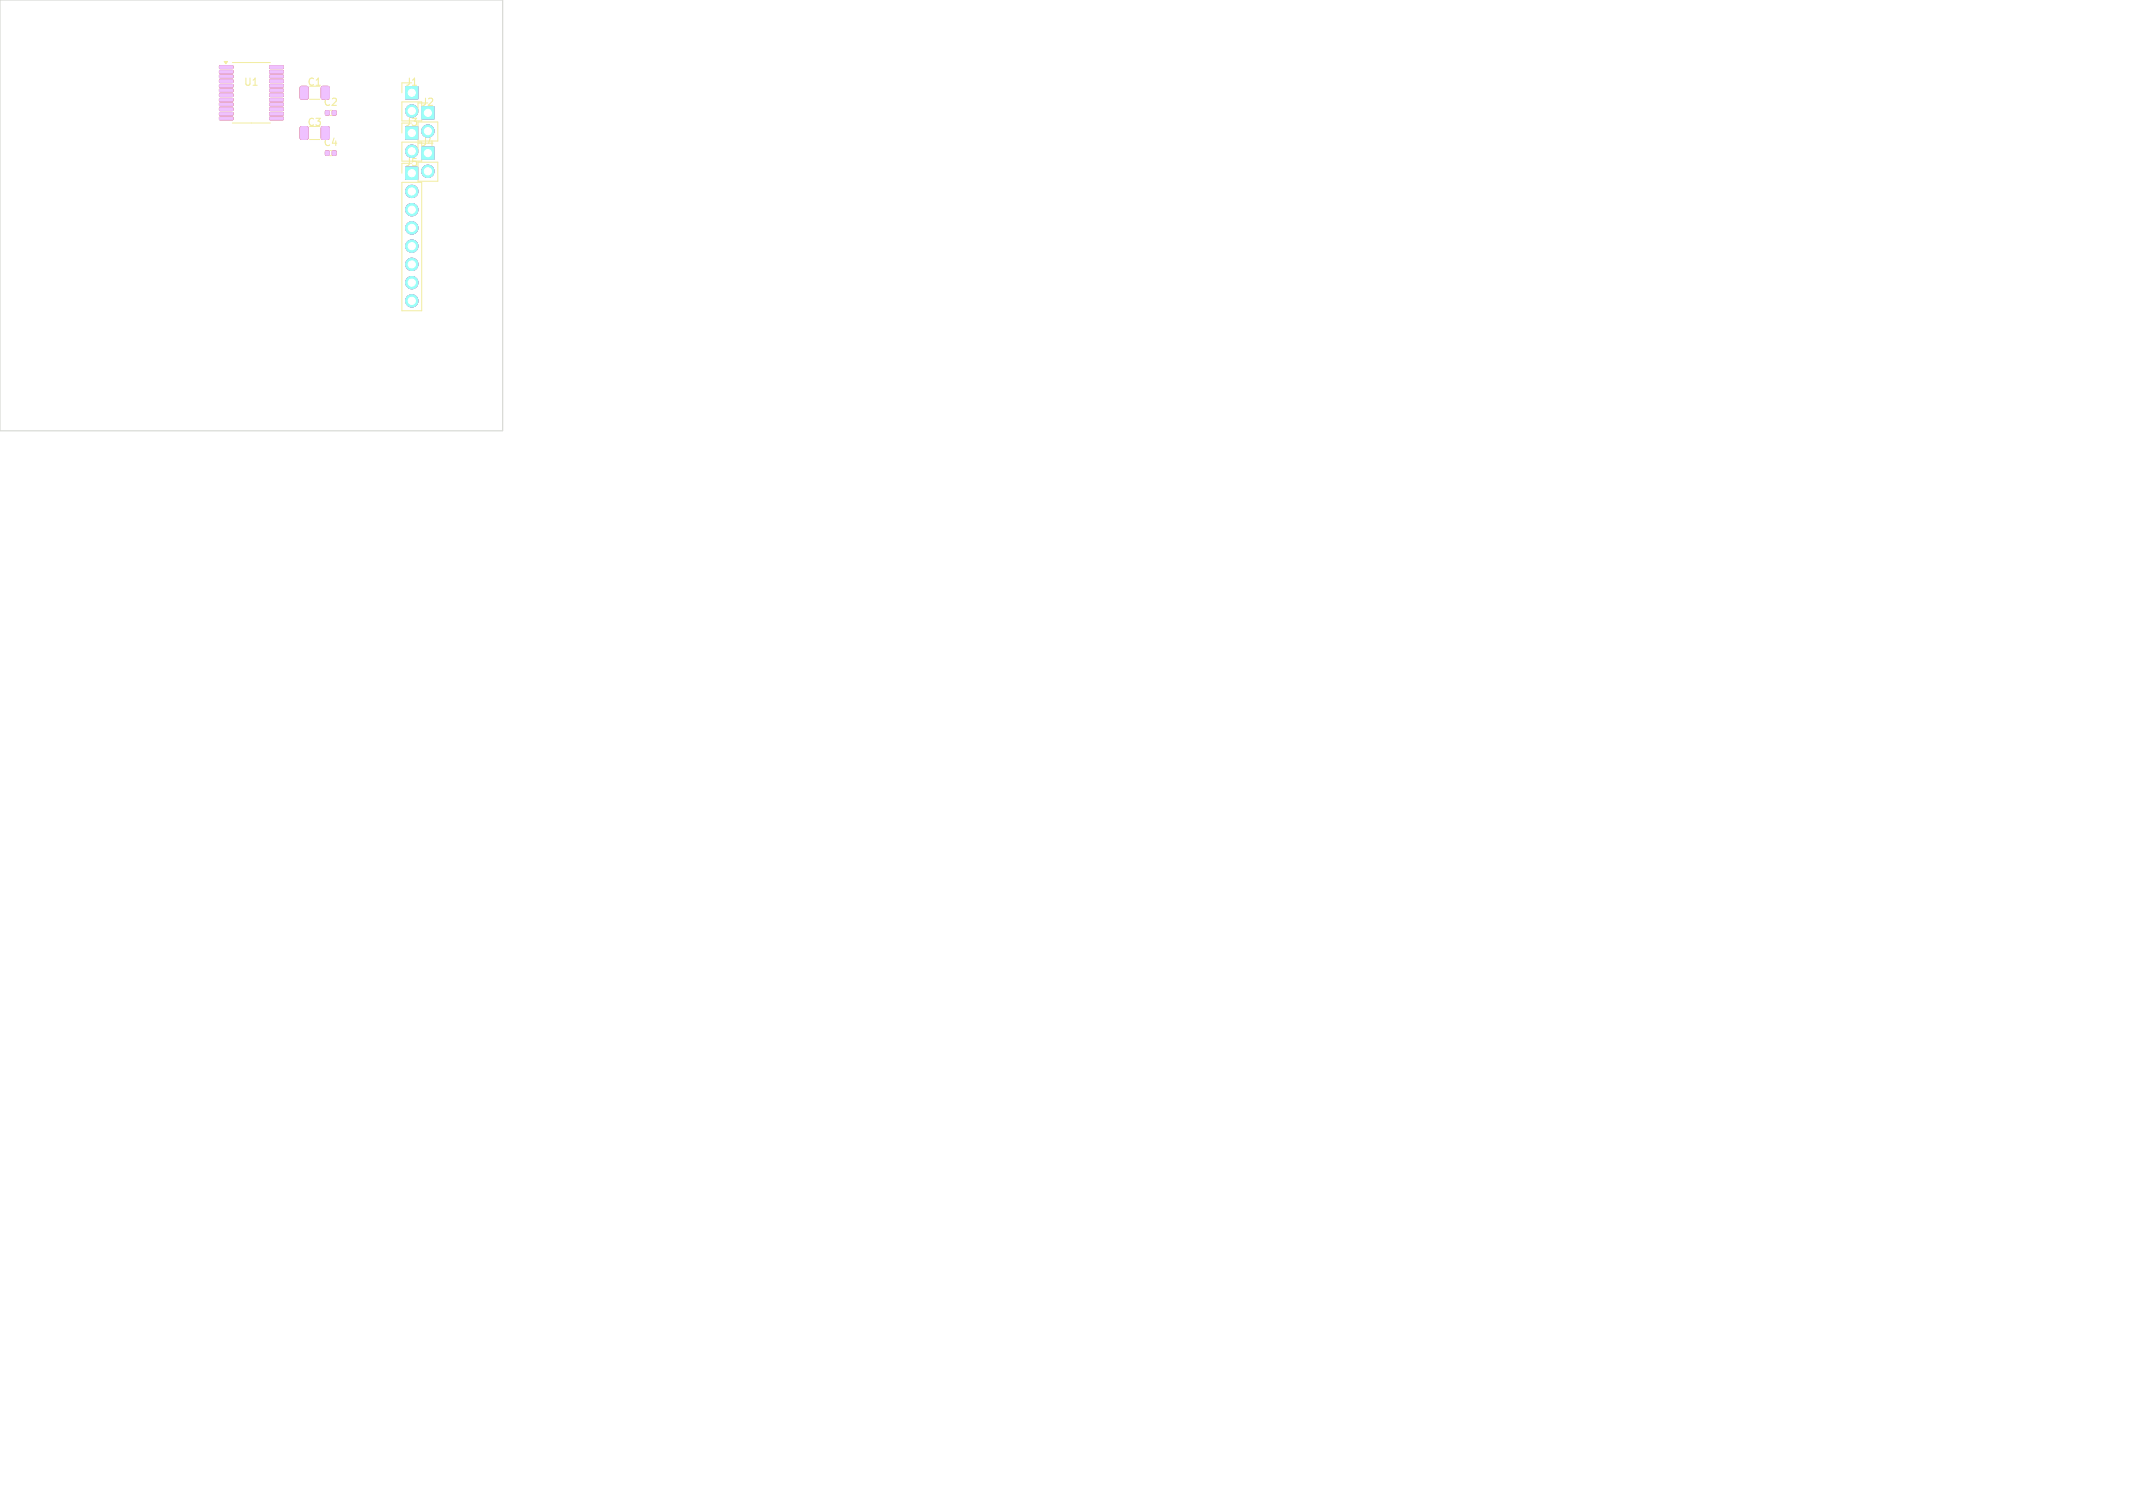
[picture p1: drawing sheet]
<svg xmlns="http://www.w3.org/2000/svg" width="297mm" height="210mm" viewBox="0 0 297 210" stroke-linecap="round" stroke-linejoin="round" font-family="sans-serif">
<defs><g id="words">
<g font-size="1.4" fill="#f2eda1">
<text x="33.9" y="12.1">U1</text>
<text x="42.7" y="12.1">C1</text>
<text x="42.7" y="17.7">C3</text>
<text x="45" y="14.9">C2</text>
<text x="56.4" y="12.1">J1</text>
<text x="56.4" y="17.7">J3</text>
<text x="58.6" y="14.9">J2</text>
<text x="45" y="20.5">C4</text>
<text x="56.4" y="23.3">J5</text>
<text x="58.6" y="20.5">J4</text>
</g>
</g></defs>
<g fill="#c83434" stroke="#c83434" stroke-width=".14">
<path d="M30.6 9.2l1.8-.1 .1 .3-.1 .1h-1.8l-.1-.1z"/>
<path d="M30.6 9.8h1.8l.1 .3-.1 .1h-1.8l-.1-.1z"/>
<path d="M30.6 10.5l1.8-.1 .1 .3-.1 .1h-1.8l-.1-.1z"/>
<path d="M30.6 11.1h1.8l.1 .3-.1 .1h-1.8l-.1-.1z"/>
<path d="M30.6 11.8l1.8-.1 .1 .3-.1 .1h-1.8l-.1-.1z"/>
<path d="M30.6 12.4h1.8l.1 .3-.1 .1h-1.8l-.1-.1z"/>
<path d="M30.6 13.1l1.8-.1 .1 .3-.1 .1h-1.8l-.1-.1z"/>
<path d="M30.6 13.7h1.8l.1 .3-.1 .1h-1.8l-.1-.1z"/>
<path d="M30.6 14.4l1.8-.1 .1 .3-.1 .1h-1.8l-.1-.1z"/>
<path d="M30.6 15h1.8l.1 .3-.1 .1h-1.8l-.1-.1z"/>
<path d="M30.6 15.7l1.8-.1 .1 .3-.1 .1h-1.8l-.1-.1z"/>
<path d="M30.6 16.3h1.8l.1 .3-.1 .1h-1.8l-.1-.1z"/>
<path d="M37.6 16.3h1.7l.1 .3-.1 .1h-1.6l-.1-.1z"/>
<path d="M37.6 15.7l1.7-.1 .1 .3-.1 .1h-1.6l-.1-.1z"/>
<path d="M37.6 15h1.7l.1 .3-.1 .1h-1.6l-.1-.1z"/>
<path d="M37.6 14.4l1.7-.1 .1 .3-.1 .1h-1.6l-.1-.1z"/>
<path d="M37.6 13.7h1.7l.1 .3-.1 .1h-1.6l-.1-.1z"/>
<path d="M37.6 13.1l1.7-.1 .1 .3-.1 .1h-1.6l-.1-.1z"/>
<path d="M37.6 12.4h1.7l.1 .3-.1 .1h-1.6l-.1-.1z"/>
<path d="M37.6 11.8l1.7-.1 .1 .3-.1 .1h-1.6l-.1-.1z"/>
<path d="M37.6 11.1h1.7l.1 .3-.1 .1h-1.6l-.1-.1z"/>
<path d="M37.6 10.5l1.7-.1 .1 .3-.1 .1h-1.6l-.1-.1z"/>
<path d="M37.6 9.8h1.7l.1 .3-.1 .1h-1.6l-.1-.1z"/>
<path d="M37.6 9.2l1.7-.1 .1 .3-.1 .1h-1.6l-.1-.1z"/>
<path d="M41.8 12.1l.9-.1 .2 .2v1.4l-.1 .2h-.8l-.2-.1z"/>
<path d="M44.8 12.1l.8-.1 .3 .2v1.4l-.2 .2h-.7l-.3-.1z"/>
<path d="M45.3 15.5h.5v.5h-.5z"/>
<path d="M46.3 15.5h.5v.5h-.5z"/>
<path d="M41.8 17.7l.9-.1 .2 .2v1.4l-.1 .2h-.8l-.2-.1z"/>
<path d="M44.8 17.7l.8-.1 .3 .2v1.4l-.2 .2h-.7l-.3-.1z"/>
<path d="M45.3 21.1h.5v.5h-.5z"/>
<path d="M46.3 21.1h.5v.5h-.5z"/>
<path d="M56.5 12.1h1.7v1.7h-1.7z"/>
<path d="M58.7 14.9h1.7v1.7h-1.7z"/>
<path d="M56.5 17.7h1.7v1.7h-1.7z"/>
<path d="M58.7 20.5h1.7v1.7h-1.7z"/>
<path d="M56.5 23.3h1.7v1.7h-1.7z"/>
<circle cx="57.3" cy="15.5" r=".85"/>
<circle cx="59.6" cy="18.3" r=".85"/>
<circle cx="57.3" cy="21.1" r=".85"/>
<circle cx="59.6" cy="23.9" r=".85"/>
<circle cx="57.3" cy="26.7" r=".85"/>
<circle cx="57.3" cy="29.2" r=".85"/>
<circle cx="57.3" cy="31.7" r=".85"/>
<circle cx="57.3" cy="34.3" r=".85"/>
<circle cx="57.3" cy="36.8" r=".85"/>
<circle cx="57.3" cy="39.4" r=".85"/>
<circle cx="57.3" cy="41.9" r=".85"/>
</g>
<g fill="#4d7fc4" stroke="#4d7fc4" stroke-width=".14">
<path d="M56.5 12.1h1.7v1.7h-1.7z"/>
<path d="M58.7 14.9h1.7v1.7h-1.7z"/>
<path d="M56.5 17.7h1.7v1.7h-1.7z"/>
<path d="M58.7 20.5h1.7v1.7h-1.7z"/>
<path d="M56.5 23.3h1.7v1.7h-1.7z"/>
<circle cx="57.3" cy="15.5" r=".85"/>
<circle cx="59.6" cy="18.3" r=".85"/>
<circle cx="57.3" cy="21.1" r=".85"/>
<circle cx="59.6" cy="23.9" r=".85"/>
<circle cx="57.3" cy="26.7" r=".85"/>
<circle cx="57.3" cy="29.2" r=".85"/>
<circle cx="57.3" cy="31.7" r=".85"/>
<circle cx="57.3" cy="34.3" r=".85"/>
<circle cx="57.3" cy="36.8" r=".85"/>
<circle cx="57.3" cy="39.4" r=".85"/>
<circle cx="57.3" cy="41.9" r=".85"/>
</g>
<g fill="none" stroke="#f2eda1" stroke-width=".14">
<path d="M32.4 8.7h5.3M32.4 17.1h5.3M43.1 13.8h1.4M43.1 19.4h1.4M46 16.1h.2M56 11.5v1.4M56 14.2h2.7v2.6h-2.7zM56 17.1v1.4M56 19.8h2.7v2.6h-2.7zM58.2 14.3v1.4M58.2 17h2.8v2.6h-2.8zM58.2 19.9v1.4"/>
<path d="M46 21.7h.2M56 22.7v1.4M56 25.4h2.7v17.9h-2.7zM58.2 22.6h2.8v2.6h-2.8z"/>
</g>
<path d="M31.2 8.6h.5l-.3 .3z" fill="#f2eda1" stroke="#f2eda1" stroke-width=".14"/>
<g fill="#efc1ff" stroke="#efc1ff" stroke-width=".14">
<path d="M30.6 9.2l1.8-.1 .1 .3-.1 .1h-1.8l-.1-.1z"/>
<path d="M30.6 9.8h1.8l.1 .3-.1 .1h-1.8l-.1-.1z"/>
<path d="M30.6 10.5l1.8-.1 .1 .3-.1 .1h-1.8l-.1-.1z"/>
<path d="M30.6 11.1h1.8l.1 .3-.1 .1h-1.8l-.1-.1z"/>
<path d="M30.6 11.8l1.8-.1 .1 .3-.1 .1h-1.8l-.1-.1z"/>
<path d="M30.6 12.4h1.8l.1 .3-.1 .1h-1.8l-.1-.1z"/>
<path d="M30.6 13.1l1.8-.1 .1 .3-.1 .1h-1.8l-.1-.1z"/>
<path d="M30.6 13.7h1.8l.1 .3-.1 .1h-1.8l-.1-.1z"/>
<path d="M30.6 14.4l1.8-.1 .1 .3-.1 .1h-1.8l-.1-.1z"/>
<path d="M30.6 15h1.8l.1 .3-.1 .1h-1.8l-.1-.1z"/>
<path d="M30.6 15.7l1.8-.1 .1 .3-.1 .1h-1.8l-.1-.1z"/>
<path d="M30.6 16.3h1.8l.1 .3-.1 .1h-1.8l-.1-.1z"/>
<path d="M37.6 16.3h1.7l.1 .3-.1 .1h-1.6l-.1-.1z"/>
<path d="M37.6 15.7l1.7-.1 .1 .3-.1 .1h-1.6l-.1-.1z"/>
<path d="M37.6 15h1.7l.1 .3-.1 .1h-1.6l-.1-.1z"/>
<path d="M37.6 14.4l1.7-.1 .1 .3-.1 .1h-1.6l-.1-.1z"/>
<path d="M37.6 13.7h1.7l.1 .3-.1 .1h-1.6l-.1-.1z"/>
<path d="M37.6 13.1l1.7-.1 .1 .3-.1 .1h-1.6l-.1-.1z"/>
<path d="M37.6 12.4h1.7l.1 .3-.1 .1h-1.6l-.1-.1z"/>
<path d="M37.6 11.8l1.7-.1 .1 .3-.1 .1h-1.6l-.1-.1z"/>
<path d="M37.6 11.1h1.7l.1 .3-.1 .1h-1.6l-.1-.1z"/>
<path d="M37.6 10.5l1.7-.1 .1 .3-.1 .1h-1.6l-.1-.1z"/>
<path d="M37.6 9.8h1.7l.1 .3-.1 .1h-1.6l-.1-.1z"/>
<path d="M37.6 9.2l1.7-.1 .1 .3-.1 .1h-1.6l-.1-.1z"/>
<path d="M41.8 12.1l.9-.1 .2 .2v1.4l-.1 .2h-.8l-.2-.1z"/>
<path d="M44.8 12.1l.8-.1 .3 .2v1.4l-.2 .2h-.7l-.3-.1z"/>
<path d="M45.3 15.5h.5v.5h-.5z"/>
<path d="M46.3 15.5h.5v.5h-.5z"/>
<path d="M41.8 17.7l.9-.1 .2 .2v1.4l-.1 .2h-.8l-.2-.1z"/>
<path d="M44.8 17.7l.8-.1 .3 .2v1.4l-.2 .2h-.7l-.3-.1z"/>
<path d="M45.3 21.1h.5v.5h-.5z"/>
<path d="M46.3 21.1h.5v.5h-.5z"/>
<path d="M56.5 12.1h1.7v1.7h-1.7z"/>
<path d="M58.7 14.9h1.7v1.7h-1.7z"/>
<path d="M56.5 17.7h1.7v1.7h-1.7z"/>
<path d="M58.7 20.5h1.7v1.7h-1.7z"/>
<path d="M56.5 23.3h1.7v1.7h-1.7z"/>
<circle cx="57.3" cy="15.5" r=".85"/>
<circle cx="59.6" cy="18.3" r=".85"/>
<circle cx="57.3" cy="21.1" r=".85"/>
<circle cx="59.6" cy="23.9" r=".85"/>
<circle cx="57.3" cy="26.7" r=".85"/>
<circle cx="57.3" cy="29.2" r=".85"/>
<circle cx="57.3" cy="31.7" r=".85"/>
<circle cx="57.3" cy="34.3" r=".85"/>
<circle cx="57.3" cy="36.8" r=".85"/>
<circle cx="57.3" cy="39.4" r=".85"/>
<circle cx="57.3" cy="41.9" r=".85"/>
</g>
<g fill="#9afff8" stroke="#9afff8" stroke-width=".14">
<path d="M56.5 12.1h1.7v1.7h-1.7z"/>
<path d="M58.7 14.9h1.7v1.7h-1.7z"/>
<path d="M56.5 17.7h1.7v1.7h-1.7z"/>
<path d="M58.7 20.5h1.7v1.7h-1.7z"/>
<path d="M56.5 23.3h1.7v1.7h-1.7z"/>
<circle cx="57.3" cy="15.5" r=".85"/>
<circle cx="59.6" cy="18.3" r=".85"/>
<circle cx="57.3" cy="21.1" r=".85"/>
<circle cx="59.6" cy="23.9" r=".85"/>
<circle cx="57.3" cy="26.7" r=".85"/>
<circle cx="57.3" cy="29.2" r=".85"/>
<circle cx="57.3" cy="31.7" r=".85"/>
<circle cx="57.3" cy="34.3" r=".85"/>
<circle cx="57.3" cy="36.8" r=".85"/>
<circle cx="57.3" cy="39.4" r=".85"/>
<circle cx="57.3" cy="41.9" r=".85"/>
</g>
<path d="M0 0h70v60h-70z" fill="none" stroke="#d0d2cd" stroke-width=".14"/>
<g fill="#fff" stroke="#fff" stroke-width=".14">
<circle cx="57.3" cy="12.9" r=".5"/>
<circle cx="57.3" cy="15.5" r=".5"/>
<circle cx="59.6" cy="15.7" r=".5"/>
<circle cx="59.6" cy="18.3" r=".5"/>
<circle cx="57.3" cy="18.5" r=".5"/>
<circle cx="57.3" cy="21.1" r=".5"/>
<circle cx="59.6" cy="21.3" r=".5"/>
<circle cx="59.6" cy="23.9" r=".5"/>
<circle cx="57.3" cy="24.1" r=".5"/>
<circle cx="57.3" cy="26.7" r=".5"/>
<circle cx="57.3" cy="29.2" r=".5"/>
<circle cx="57.3" cy="31.7" r=".5"/>
<circle cx="57.3" cy="34.3" r=".5"/>
<circle cx="57.3" cy="36.8" r=".5"/>
<circle cx="57.3" cy="39.4" r=".5"/>
<circle cx="57.3" cy="41.9" r=".5"/>
</g>
<use href="#words"/>
</svg>
